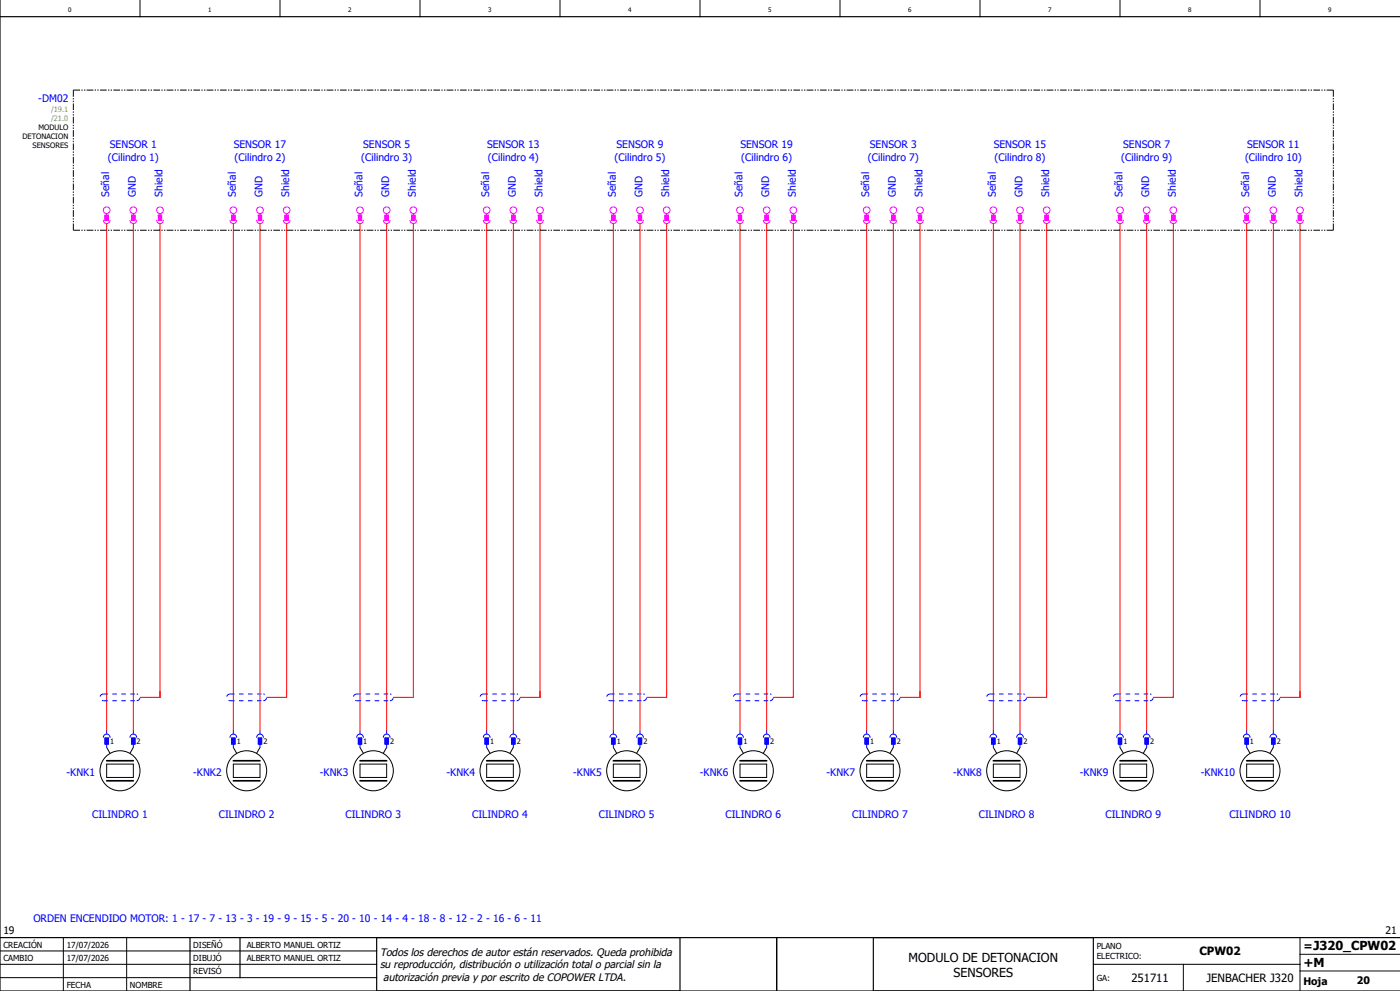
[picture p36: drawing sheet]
<svg xmlns="http://www.w3.org/2000/svg" width="420mm" height="297mm" viewBox="0 0 420 297" stroke-linecap="round" stroke-linejoin="round" font-family="sans-serif">
<defs><g id="words">
<g font-size="3.7">
<text x="272.6" y="288.2">MODULO DE DETONACION</text>
<text x="286.1" y="292.7">SENSORES</text>
<text x="391" y="289.8">+M</text>
</g>
<g font-size="3.4">
<text x="359.8" y="286.4">CPW02</text>
<text x="391" y="284.6">=J320_CPW02</text>
<text x="339.4" y="294.4">251711</text>
<text x="361.9" y="294.4">JENBACHER J320</text>
</g>
<g font-size="3.2">
<text x="114" y="286.5">Todos los derechos de autor están reservados. Queda prohibida</text>
<text x="114" y="290.2">su reproducción, distribución o utilización total o parcial sin la</text>
<text x="115" y="294">autorización previa y por escrito de COPOWER LTDA.</text>
</g>
<g font-size="3.1" fill="#00f">
<text x="11.5" y="30.6">-DM02</text>
<text x="33" y="44.4">SENSOR 1</text>
<text x="70.1" y="44.4">SENSOR 17</text>
<text x="109" y="44.4">SENSOR 5</text>
<text x="146.1" y="44.4">SENSOR 13</text>
<text x="185" y="44.4">SENSOR 9</text>
<text x="222.1" y="44.4">SENSOR 19</text>
<text x="261" y="44.4">SENSOR 3</text>
<text x="298.1" y="44.4">SENSOR 15</text>
<text x="337" y="44.4">SENSOR 7</text>
<text x="374.1" y="44.4">SENSOR 11</text>
<text x="32.4" y="48.1">(Cilindro 1)</text>
<text x="70.4" y="48.1">(Cilindro 2)</text>
<text x="108.4" y="48.1">(Cilindro 3)</text>
<text x="146.4" y="48.1">(Cilindro 4)</text>
<text x="184.4" y="48.1">(Cilindro 5)</text>
<text x="222.4" y="48.1">(Cilindro 6)</text>
<text x="260.4" y="48.1">(Cilindro 7)</text>
<text x="298.4" y="48.1">(Cilindro 8)</text>
<text x="336.4" y="48.1">(Cilindro 9)</text>
<text x="373.5" y="48.1">(Cilindro 10)</text>
<text x="32.7" y="59" transform="rotate(-90 32.7 59)">Señal</text>
<text x="40.7" y="59" transform="rotate(-90 40.7 59)">GND</text>
<text x="48.7" y="59" transform="rotate(-90 48.7 59)">Shield</text>
<text x="70.7" y="59" transform="rotate(-90 70.7 59)">Señal</text>
<text x="78.7" y="59" transform="rotate(-90 78.7 59)">GND</text>
<text x="86.7" y="59" transform="rotate(-90 86.7 59)">Shield</text>
<text x="108.7" y="59" transform="rotate(-90 108.7 59)">Señal</text>
<text x="116.7" y="59" transform="rotate(-90 116.7 59)">GND</text>
<text x="124.7" y="59" transform="rotate(-90 124.7 59)">Shield</text>
<text x="146.7" y="59" transform="rotate(-90 146.7 59)">Señal</text>
<text x="154.7" y="59" transform="rotate(-90 154.7 59)">GND</text>
<text x="162.7" y="59" transform="rotate(-90 162.7 59)">Shield</text>
<text x="184.7" y="59" transform="rotate(-90 184.7 59)">Señal</text>
<text x="192.7" y="59" transform="rotate(-90 192.7 59)">GND</text>
<text x="200.7" y="59" transform="rotate(-90 200.7 59)">Shield</text>
<text x="222.7" y="59" transform="rotate(-90 222.7 59)">Señal</text>
<text x="230.7" y="59" transform="rotate(-90 230.7 59)">GND</text>
<text x="238.7" y="59" transform="rotate(-90 238.7 59)">Shield</text>
<text x="260.7" y="59" transform="rotate(-90 260.7 59)">Señal</text>
<text x="268.7" y="59" transform="rotate(-90 268.7 59)">GND</text>
<text x="276.7" y="59" transform="rotate(-90 276.7 59)">Shield</text>
<text x="298.7" y="59" transform="rotate(-90 298.7 59)">Señal</text>
<text x="306.7" y="59" transform="rotate(-90 306.7 59)">GND</text>
<text x="314.7" y="59" transform="rotate(-90 314.7 59)">Shield</text>
<text x="336.7" y="59" transform="rotate(-90 336.7 59)">Señal</text>
<text x="344.7" y="59" transform="rotate(-90 344.7 59)">GND</text>
<text x="352.7" y="59" transform="rotate(-90 352.7 59)">Shield</text>
<text x="374.7" y="59" transform="rotate(-90 374.7 59)">Señal</text>
<text x="382.7" y="59" transform="rotate(-90 382.7 59)">GND</text>
<text x="390.7" y="59" transform="rotate(-90 390.7 59)">Shield</text>
<text x="20" y="232.6">-KNK1</text>
<text x="58" y="232.6">-KNK2</text>
<text x="96" y="232.6">-KNK3</text>
<text x="134" y="232.6">-KNK4</text>
<text x="172" y="232.6">-KNK5</text>
<text x="210" y="232.6">-KNK6</text>
<text x="248" y="232.6">-KNK7</text>
<text x="286" y="232.6">-KNK8</text>
<text x="324" y="232.6">-KNK9</text>
<text x="360.3" y="232.6">-KNK10</text>
<text x="27.7" y="245.2">CILINDRO 1</text>
<text x="65.7" y="245.2">CILINDRO 2</text>
<text x="103.7" y="245.2">CILINDRO 3</text>
<text x="141.7" y="245.2">CILINDRO 4</text>
<text x="179.7" y="245.2">CILINDRO 5</text>
<text x="217.7" y="245.2">CILINDRO 6</text>
<text x="255.7" y="245.2">CILINDRO 7</text>
<text x="293.7" y="245.2">CILINDRO 8</text>
<text x="331.7" y="245.2">CILINDRO 9</text>
<text x="368.8" y="245.2">CILINDRO 10</text>
<text x="10" y="276.4">ORDEN ENCENDIDO MOTOR: 1 - 17 - 7 - 13 - 3 - 19 - 9 - 15 - 5 - 20 - 10 - 14 - 4 - 18 - 8 - 12 - 2 - 16 - 6 - 11</text>
</g>
<g font-size="3.1">
<text x="1" y="280">19</text>
<text x="415.6" y="280">21</text>
<text x="391" y="295.2">Hoja</text>
<text x="407" y="295">20</text>
</g>
<g font-size="2.5">
<text x="1" y="284">CREACIÓN</text>
<text x="20" y="284">17/07/2026</text>
<text x="58" y="284">DISEÑÓ</text>
<text x="74" y="284">ALBERTO MANUEL ORTIZ</text>
<text x="329" y="284.5">PLANO</text>
<text x="329" y="287.5">ELECTRICO:</text>
<text x="1" y="288">CAMBIO</text>
<text x="20" y="288">17/07/2026</text>
<text x="58" y="292">REVISÓ</text>
<text x="58" y="288">DIBUJÓ</text>
<text x="74" y="288">ALBERTO MANUEL ORTIZ</text>
<text x="329" y="294">GA:</text>
<text x="20" y="296">FECHA</text>
<text x="39" y="296">NOMBRE</text>
</g>
<g font-size="2.2" fill="#7ca552">
<text x="15.3" y="33.5">/19.1</text>
<text x="15.3" y="36.2">/21.0</text>
</g>
<g font-size="2.2">
<text x="6.8" y="41.6">DETONACION</text>
<text x="11.5" y="38.9">MODULO</text>
<text x="9.8" y="44.3">SENSORES</text>
<text x="33" y="223.1">1</text>
<text x="41" y="223.1">2</text>
<text x="71" y="223.1">1</text>
<text x="79" y="223.1">2</text>
<text x="109" y="223.1">1</text>
<text x="117" y="223.1">2</text>
<text x="147" y="223.1">1</text>
<text x="155" y="223.1">2</text>
<text x="185" y="223.1">1</text>
<text x="193" y="223.1">2</text>
<text x="223" y="223.1">1</text>
<text x="231" y="223.1">2</text>
<text x="261" y="223.1">1</text>
<text x="269" y="223.1">2</text>
<text x="299" y="223.1">1</text>
<text x="307" y="223.1">2</text>
<text x="337" y="223.1">1</text>
<text x="345" y="223.1">2</text>
<text x="375" y="223.1">1</text>
<text x="383" y="223.1">2</text>
</g>
<g font-size="1.9">
<text x="20.5" y="3.6">0</text>
<text x="62.5" y="3.6">1</text>
<text x="104.5" y="3.6">2</text>
<text x="146.5" y="3.6">3</text>
<text x="188.5" y="3.6">4</text>
<text x="230.5" y="3.6">5</text>
<text x="272.5" y="3.6">6</text>
<text x="314.5" y="3.6">7</text>
<text x="356.5" y="3.6">8</text>
<text x="398.5" y="3.6">9</text>
</g>
</g></defs>
<g fill="none" stroke="#000" stroke-width=".3">
<path d="M42 0v5M84 0v5M126 0v5M168 0v5M210 0v5M252 0v5M294 0v5M336 0v5M378 0v5M32 224l1 1.8M32 229h8v4h-8zM40 224l-1 1.8"/>
<path d="M70 224l1 1.8M70 229h8v4h-8zM78 224l-1 1.8M108 224l1 1.8M108 229h8v4h-8zM116 224l-1 1.8M146 224l1 1.8M146 229h8v4h-8zM154 224l-1 1.8M184 224l1 1.8M184 229h8v4h-8zM192 224l-1 1.8"/>
<path d="M222 224l1 1.8M222 229h8v4h-8zM230 224l-1 1.8M260 224l1 1.8M260 229h8v4h-8zM268 224l-1 1.8M298 224l1 1.8M298 229h8v4h-8zM306 224l-1 1.8M336 229h8v4h-8zM336 224l1 1.8M344 224l-1 1.8"/>
<path d="M374 224l1 1.8M374 229h8v4h-8zM382 224l-1 1.8M0 285h113M0 293h113M0 289h113M19 281v16M38 281v16M328 289h62M355 289v8M390 291h30M390 281v16"/>
<path d="M390 286h30"/>
<circle cx="36" cy="231" r="6"/>
<circle cx="74" cy="231" r="6"/>
<circle cx="112" cy="231" r="6"/>
<circle cx="150" cy="231" r="6"/>
<circle cx="188" cy="231" r="6"/>
<circle cx="226" cy="231" r="6"/>
<circle cx="264" cy="231" r="6"/>
<circle cx="302" cy="231" r="6"/>
<circle cx="340" cy="231" r="6"/>
<circle cx="378" cy="231" r="6"/>
</g>
<path d="M0 5h420M0 0v297h420M0 281h420M57 281v16M72 281v12M113 281v16M204 281v16M233 281v16M262 281v16M328 281v16" fill="none" stroke="#000" stroke-width=".35"/>
<g fill="none" stroke="#f00" stroke-width=".3">
<path d="M32 67v152M40 67v152M48 67v142h-6M70 67v152M78 67v152M86 67v142h-6M108 67v152M116 67v152M124 67v142h-6M146 67v152M154 67v152M162 67v142h-6"/>
<path d="M184 67v152M192 67v152M200 67v142h-6M222 67v152M230 67v152M238 67v142h-6M260 67v152M268 67v152M276 67v142h-6M298 67v152M306 67v152M314 67v142h-6"/>
<path d="M336 67v152M344 67v152M352 67v142h-6M374 67v152M382 67v152M390 67v142h-6"/>
</g>
<g fill="none" stroke="#000" stroke-width=".5">
<path d="M32 228h8M32 234h8M70 228h8M70 234h8M108 228h8M108 234h8M146 228h8M146 234h8M184 228h8M184 234h8M222 228h8M222 234h8"/>
<path d="M260 228h8M260 234h8M298 228h8M298 234h8M336 228h8M336 234h8M374 228h8M374 234h8"/>
</g>
<g fill="none" stroke="#f0f" stroke-width=".3">
<path d="M31 66a1 1 0 0 0 1 1 1 1 0 0 0 1-1M31.5 64.5h1v1.5h-1zM32 64v.5M39 66a1 1 0 0 0 1 1 1 1 0 0 0 1-1M39.5 64.5h1v1.5h-1zM40 64v.5M47 66a1 1 0 0 0 1 1 1 1 0 0 0 1-1M47.5 64.5h1v1.5h-1zM48 64v.5M69 66a1 1 0 0 0 1 1 1 1 0 0 0 1-1M69.5 64.5h1v1.5h-1zM70 64v.5"/>
<path d="M77 66a1 1 0 0 0 1 1 1 1 0 0 0 1-1M77.5 64.5h1v1.5h-1zM78 64v.5M85 66a1 1 0 0 0 1 1 1 1 0 0 0 1-1M85.5 64.5h1v1.5h-1zM86 64v.5M107 66a1 1 0 0 0 1 1 1 1 0 0 0 1-1M107.5 64.5h1v1.5h-1zM108 64v.5M115 66a1 1 0 0 0 1 1 1 1 0 0 0 1-1M115.5 64.5h1v1.5h-1zM116 64v.5"/>
<path d="M123 66a1 1 0 0 0 1 1 1 1 0 0 0 1-1M123.5 64.5h1v1.5h-1zM124 64v.5M145 66a1 1 0 0 0 1 1 1 1 0 0 0 1-1M145.5 64.5h1v1.5h-1zM146 64v.5M153 66a1 1 0 0 0 1 1 1 1 0 0 0 1-1M153.5 64.5h1v1.5h-1zM154 64v.5M161 66a1 1 0 0 0 1 1 1 1 0 0 0 1-1M161.5 64.5h1v1.5h-1zM162 64v.5"/>
<path d="M183 66a1 1 0 0 0 1 1 1 1 0 0 0 1-1M183.5 64.5h1v1.5h-1zM184 64v.5M191 66a1 1 0 0 0 1 1 1 1 0 0 0 1-1M191.5 64.5h1v1.5h-1zM192 64v.5M199 66a1 1 0 0 0 1 1 1 1 0 0 0 1-1M199.5 64.5h1v1.5h-1zM200 64v.5M221 66a1 1 0 0 0 1 1 1 1 0 0 0 1-1M221.5 64.5h1v1.5h-1zM222 64v.5"/>
<path d="M229 66a1 1 0 0 0 1 1 1 1 0 0 0 1-1M229.5 64.5h1v1.5h-1zM230 64v.5M237 66a1 1 0 0 0 1 1 1 1 0 0 0 1-1M237.5 64.5h1v1.5h-1zM238 64v.5M259 66a1 1 0 0 0 1 1 1 1 0 0 0 1-1M259.5 64.5h1v1.5h-1zM260 64v.5M267 66a1 1 0 0 0 1 1 1 1 0 0 0 1-1M267.5 64.5h1v1.5h-1zM268 64v.5"/>
<path d="M275 66a1 1 0 0 0 1 1 1 1 0 0 0 1-1M275.5 64.5h1v1.5h-1zM276 64v.5M297 66a1 1 0 0 0 1 1 1 1 0 0 0 1-1M297.5 64.5h1v1.5h-1zM298 64v.5M305 66a1 1 0 0 0 1 1 1 1 0 0 0 1-1M305.5 64.5h1v1.5h-1zM306 64v.5M313 66a1 1 0 0 0 1 1 1 1 0 0 0 1-1M313.5 64.5h1v1.5h-1zM314 64v.5"/>
<path d="M335 66a1 1 0 0 0 1 1 1 1 0 0 0 1-1M335.5 64.5h1v1.5h-1zM336 64v.5M343 66a1 1 0 0 0 1 1 1 1 0 0 0 1-1M343.5 64.5h1v1.5h-1zM344 64v.5M351 66a1 1 0 0 0 1 1 1 1 0 0 0 1-1M351.5 64.5h1v1.5h-1zM352 64v.5M373 66a1 1 0 0 0 1 1 1 1 0 0 0 1-1M373.5 64.5h1v1.5h-1zM374 64v.5"/>
<path d="M381 66a1 1 0 0 0 1 1 1 1 0 0 0 1-1M381.5 64.5h1v1.5h-1zM382 64v.5M389 66a1 1 0 0 0 1 1 1 1 0 0 0 1-1M389.5 64.5h1v1.5h-1zM390 64v.5"/>
<circle cx="32" cy="63" r="1"/>
<circle cx="40" cy="63" r="1"/>
<circle cx="48" cy="63" r="1"/>
<circle cx="70" cy="63" r="1"/>
<circle cx="78" cy="63" r="1"/>
<circle cx="86" cy="63" r="1"/>
<circle cx="108" cy="63" r="1"/>
<circle cx="116" cy="63" r="1"/>
<circle cx="124" cy="63" r="1"/>
<circle cx="146" cy="63" r="1"/>
<circle cx="154" cy="63" r="1"/>
<circle cx="162" cy="63" r="1"/>
<circle cx="184" cy="63" r="1"/>
<circle cx="192" cy="63" r="1"/>
<circle cx="200" cy="63" r="1"/>
<circle cx="222" cy="63" r="1"/>
<circle cx="230" cy="63" r="1"/>
<circle cx="238" cy="63" r="1"/>
<circle cx="260" cy="63" r="1"/>
<circle cx="268" cy="63" r="1"/>
<circle cx="276" cy="63" r="1"/>
<circle cx="298" cy="63" r="1"/>
<circle cx="306" cy="63" r="1"/>
<circle cx="314" cy="63" r="1"/>
<circle cx="336" cy="63" r="1"/>
<circle cx="344" cy="63" r="1"/>
<circle cx="352" cy="63" r="1"/>
<circle cx="374" cy="63" r="1"/>
<circle cx="382" cy="63" r="1"/>
<circle cx="390" cy="63" r="1"/>
</g>
<g fill="#f0f" stroke="#f0f" stroke-width=".3">
<path d="M47.5 64.5h1v1.5h-1z"/>
<path d="M39.5 64.5h1v1.5h-1z"/>
<path d="M31.5 64.5h1v1.5h-1z"/>
<path d="M85.5 64.5h1v1.5h-1z"/>
<path d="M77.5 64.5h1v1.5h-1z"/>
<path d="M69.5 64.5h1v1.5h-1z"/>
<path d="M123.5 64.5h1v1.5h-1z"/>
<path d="M115.5 64.5h1v1.5h-1z"/>
<path d="M107.5 64.5h1v1.5h-1z"/>
<path d="M161.5 64.5h1v1.5h-1z"/>
<path d="M153.5 64.5h1v1.5h-1z"/>
<path d="M145.5 64.5h1v1.5h-1z"/>
<path d="M199.5 64.5h1v1.5h-1z"/>
<path d="M191.5 64.5h1v1.5h-1z"/>
<path d="M183.5 64.5h1v1.5h-1z"/>
<path d="M237.5 64.5h1v1.5h-1z"/>
<path d="M229.5 64.5h1v1.5h-1z"/>
<path d="M221.5 64.5h1v1.5h-1z"/>
<path d="M275.5 64.5h1v1.5h-1z"/>
<path d="M267.5 64.5h1v1.5h-1z"/>
<path d="M259.5 64.5h1v1.5h-1z"/>
<path d="M313.5 64.5h1v1.5h-1z"/>
<path d="M305.5 64.5h1v1.5h-1z"/>
<path d="M297.5 64.5h1v1.5h-1z"/>
<path d="M351.5 64.5h1v1.5h-1z"/>
<path d="M343.5 64.5h1v1.5h-1z"/>
<path d="M335.5 64.5h1v1.5h-1z"/>
<path d="M389.5 64.5h1v1.5h-1z"/>
<path d="M381.5 64.5h1v1.5h-1z"/>
<path d="M373.5 64.5h1v1.5h-1z"/>
</g>
<path d="M22 27h378M22 27v42M400 27v42M22 69h378" fill="none" stroke="#000" stroke-width=".3" stroke-dasharray="2 .4 .4 .4 .4 .4" stroke-linecap="butt"/>
<g fill="#00f" stroke="#00f" stroke-width=".3">
<path d="M39.5 221.2h1v1.8h-1z"/>
<path d="M31.5 221.2h1v1.8h-1z"/>
<path d="M77.5 221.2h1v1.8h-1z"/>
<path d="M69.5 221.2h1v1.8h-1z"/>
<path d="M115.5 221.2h1v1.8h-1z"/>
<path d="M107.5 221.2h1v1.8h-1z"/>
<path d="M153.5 221.2h1v1.8h-1z"/>
<path d="M145.5 221.2h1v1.8h-1z"/>
<path d="M191.5 221.2h1v1.8h-1z"/>
<path d="M183.5 221.2h1v1.8h-1z"/>
<path d="M229.5 221.2h1v1.8h-1z"/>
<path d="M221.5 221.2h1v1.8h-1z"/>
<path d="M267.5 221.2h1v1.8h-1z"/>
<path d="M259.5 221.2h1v1.8h-1z"/>
<path d="M305.5 221.2h1v1.8h-1z"/>
<path d="M297.5 221.2h1v1.8h-1z"/>
<path d="M343.5 221.2h1v1.8h-1z"/>
<path d="M335.5 221.2h1v1.8h-1z"/>
<path d="M381.5 221.2h1v1.8h-1z"/>
<path d="M373.5 221.2h1v1.8h-1z"/>
</g>
<g fill="none" stroke="#00f" stroke-width=".3">
<path d="M32 219v1M40 219v1M70 219v1M78 219v1M108 219v1M116 219v1M146 219v1M154 219v1M184 219v1M192 219v1M222 219v1M230 219v1"/>
<path d="M260 219v1M268 219v1M298 219v1M306 219v1M336 219v1M344 219v1M374 219v1M382 219v1M31 221a1 1 0 0 1 1-1 1 1 0 0 1 1 1M31.5 221.2h1v1.8h-1zM32 223v1M39 221a1 1 0 0 1 1-1 1 1 0 0 1 1 1"/>
<path d="M39.5 221.2h1v1.8h-1zM40 223v1M69 221a1 1 0 0 1 1-1 1 1 0 0 1 1 1M69.5 221.2h1v1.8h-1zM70 223v1M77 221a1 1 0 0 1 1-1 1 1 0 0 1 1 1M77.5 221.2h1v1.8h-1zM78 223v1M107 221a1 1 0 0 1 1-1 1 1 0 0 1 1 1M107.5 221.2h1v1.8h-1zM108 223v1M115 221a1 1 0 0 1 1-1 1 1 0 0 1 1 1"/>
<path d="M115.5 221.2h1v1.8h-1zM116 223v1M145 221a1 1 0 0 1 1-1 1 1 0 0 1 1 1M145.5 221.2h1v1.8h-1zM146 223v1M153 221a1 1 0 0 1 1-1 1 1 0 0 1 1 1M153.5 221.2h1v1.8h-1zM154 223v1M183 221a1 1 0 0 1 1-1 1 1 0 0 1 1 1M183.5 221.2h1v1.8h-1zM184 223v1M191 221a1 1 0 0 1 1-1 1 1 0 0 1 1 1"/>
<path d="M191.5 221.2h1v1.8h-1zM192 223v1M221 221a1 1 0 0 1 1-1 1 1 0 0 1 1 1M221.5 221.2h1v1.8h-1zM222 223v1M229 221a1 1 0 0 1 1-1 1 1 0 0 1 1 1M229.5 221.2h1v1.8h-1zM230 223v1M259 221a1 1 0 0 1 1-1 1 1 0 0 1 1 1M259.5 221.2h1v1.8h-1zM260 223v1M267 221a1 1 0 0 1 1-1 1 1 0 0 1 1 1"/>
<path d="M267.5 221.2h1v1.8h-1zM268 223v1M297 221a1 1 0 0 1 1-1 1 1 0 0 1 1 1M297.5 221.2h1v1.8h-1zM298 223v1M305 221a1 1 0 0 1 1-1 1 1 0 0 1 1 1M305.5 221.2h1v1.8h-1zM306 223v1M335 221a1 1 0 0 1 1-1 1 1 0 0 1 1 1M335.5 221.2h1v1.8h-1zM336 223v1M343 221a1 1 0 0 1 1-1 1 1 0 0 1 1 1"/>
<path d="M343.5 221.2h1v1.8h-1zM344 223v1M373 221a1 1 0 0 1 1-1 1 1 0 0 1 1 1M373.5 221.2h1v1.8h-1zM374 223v1M381 221a1 1 0 0 1 1-1 1 1 0 0 1 1 1M381.5 221.2h1v1.8h-1zM382 223v1"/>
</g>
<g fill="none" stroke="#00f" stroke-width=".3" stroke-dasharray="1.4 1.4" stroke-linecap="butt">
<path d="M31 210h10M31 208h10M31 208a1 1 0 0 0-1 1 1 1 0 0 0 1 1M41 210a1 1 0 0 0 1-1 1 1 0 0 0-1-1M69 210h10M69 208h10M69 208a1 1 0 0 0-1 1 1 1 0 0 0 1 1M79 210a1 1 0 0 0 1-1 1 1 0 0 0-1-1M107 210h10M107 208h10M107 208a1 1 0 0 0-1 1 1 1 0 0 0 1 1M117 210a1 1 0 0 0 1-1 1 1 0 0 0-1-1"/>
<path d="M145 210h10M145 208h10M145 208a1 1 0 0 0-1 1 1 1 0 0 0 1 1M155 210a1 1 0 0 0 1-1 1 1 0 0 0-1-1M183 210h10M183 208h10M183 208a1 1 0 0 0-1 1 1 1 0 0 0 1 1M193 210a1 1 0 0 0 1-1 1 1 0 0 0-1-1M221 210h10M221 208h10M221 208a1 1 0 0 0-1 1 1 1 0 0 0 1 1M231 210a1 1 0 0 0 1-1 1 1 0 0 0-1-1"/>
<path d="M259 210h10M259 208h10M259 208a1 1 0 0 0-1 1 1 1 0 0 0 1 1M269 210a1 1 0 0 0 1-1 1 1 0 0 0-1-1M297 210h10M297 208h10M297 208a1 1 0 0 0-1 1 1 1 0 0 0 1 1M307 210a1 1 0 0 0 1-1 1 1 0 0 0-1-1M335 210h10M335 208h10M335 208a1 1 0 0 0-1 1 1 1 0 0 0 1 1M345 210a1 1 0 0 0 1-1 1 1 0 0 0-1-1"/>
<path d="M373 210h10M373 208h10M373 208a1 1 0 0 0-1 1 1 1 0 0 0 1 1M383 210a1 1 0 0 0 1-1 1 1 0 0 0-1-1"/>
</g>
<use href="#words"/>
</svg>
